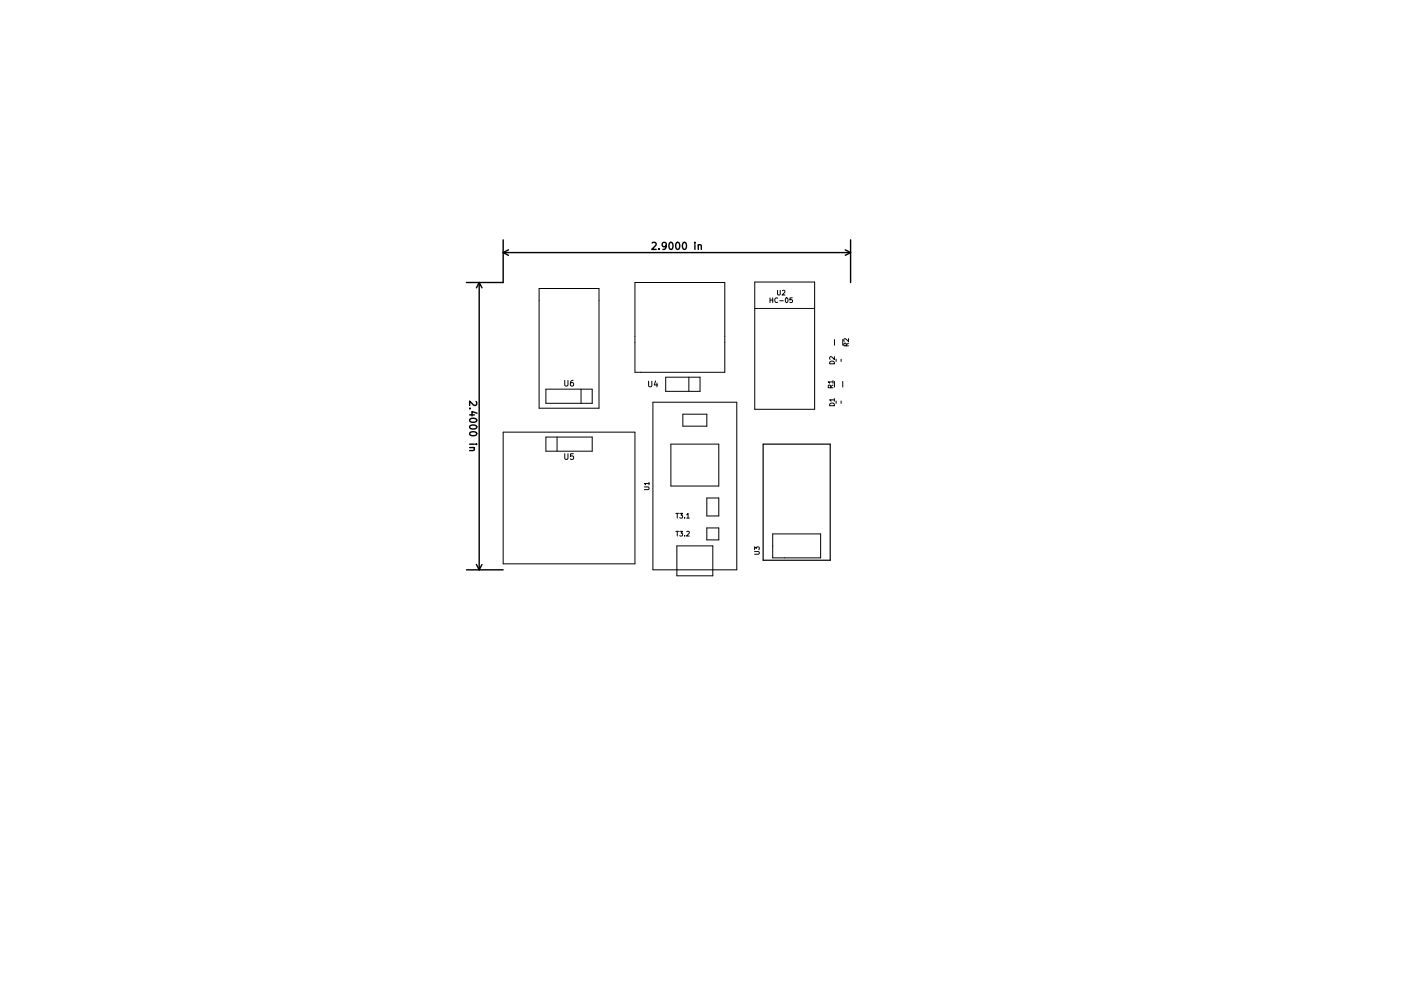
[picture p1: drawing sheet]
<svg xmlns="http://www.w3.org/2000/svg" width="297mm" height="210mm" viewBox="0 0 297 210" stroke-linecap="round" stroke-linejoin="round" font-family="sans-serif">
<g fill="none" stroke="#000" stroke-width=".3">
<path d="M101.6 59.9v61M101.6 59.9l-.6 1.2M101.6 59.9l.6 1.2M106.7 50.9v9h-7.8M106.7 53.6h73.6M106.7 53.6l1.1 .6M107.8 53l-1.1 .6M138.3 51.6l.5-.2 .3 .4-.9 1.1h.9M139.8 52.8v.1M141.3 52.1l-.3 .2h-.5l-.1-.2v-.4l.3-.3 .4 .1 .2 .2a1 1 0 0 1-.5 1.2h-.3M142 51.6l.2-.2a.8 .8 0 0 1 .5 .8 .8 .8 0 0 1-.5 .7l-.4-.6zM143.5 51.5l.1-.1a.8 .8 0 0 1 .5 .8 .8 .8 0 0 1-.5 .7 1 1 0 0 1-.1-1.4z"/>
<path d="M144.8 51.6l.2-.2a.8 .8 0 0 1 .6 .8 .8 .8 0 0 1-.6 .7l-.2-.1-.1-.5zM147.3 51.4v.2M147.3 51.9v1M148 52.1l.3-.2 .3 .1 .1 .9M148 51.9v1M179.2 53l1.1 .6M180.3 50.9v9M180.3 53.6l-1.1 .6M99.6 86.7h.1M99.6 88h1M99.6 94.2h1M99.6 95h1"/>
<path d="M99.6 89a.89 .89 0 0 1 1.5 .2 .85 .85 0 0 1-1.5-.1zM99.6 90.4a.89 .89 0 0 1 1.5 .3 .85 .85 0 0 1-1.5-.2zM99.7 91.7a.81 .81 0 0 1 1.4 .4 .85 .85 0 0 1-1.5-.1zM100.4 95l.2 .2-.1 .3-.9 .1M100.9 85.2l.2 .5-.5 .3-1-.9v.9M100.9 94.2h.2M101.1 87.7l-1-.4v.9M101 119.8l.6 1.1M102.2 119.8l-.6 1.1M98.9 120.9h7.8"/>
</g>
<g fill="none" stroke="#000" stroke-width=".21">
<path d="M134.6 59.9h19.1v19.1h-19.1zM160 59.8h12.7v27h-12.7zM114.3 61.2h12.7v25.4h-12.7zM160 65.4h12.7M163.3 63.2v1M163.3 63.7h.5M163.8 63.2v1M164.9 61.6v.8l.1 .2 .4-.2v-.8M164.9 63.3a.44 .44 0 0 0-.6 .4 .44 .44 0 0 0 .6 .4M165.3 63.8h.8M165.9 61.7l.3-.1 .2 .3-.6 .7h.6M166.6 63.2h.1a.49 .49 0 0 1 .4 .5 .49 .49 0 0 1-.5 .4l-.1-.3z"/>
<path d="M168 63.2h-.5v.5l.4-.1 .1 .5h-.5M176 76.7a.52 .52 0 0 1 .6-.1 .52 .52 0 0 1 .3 .6h-1zM176.9 75.7v.6l-.7-.6-.3 .2 .1 .3M176.9 72v1.2M177.3 76.2v.5M178.3 76.2v.5M178.7 72v1.2M179.4 73.4v-.5h-.4l-.1 .5h1M179.9 71.9v.6l-.7-.6-.3 .1 .1 .4M179.9 72.8l-.5 .3M106.7 91.7h27.9v27.9h-27.9zM115.7 92.7h9.9v3h-9.9z"/>
<path d="M115.7 82.6h9.9v3h-9.9zM118.1 92.7v3M119.7 96.3v.9l.3 .3 .4-.3v-.9M119.7 80.7v1l.3 .2 .4-.2v-1M121.5 80.7l-.3 .1-.2 .2-.1 .7 .3 .2 .4-.1-.1-.6h-.3l-.3 .2M121.6 96.3h-.6l-.1 .5h.6l.1 .6-.2 .1-.5-.1M123.2 82.6v3M137.5 80.9v.9l.2 .3 .5-.3v-.9M138.4 85.3h17.8v35.6h-17.8zM139 80.8l-.3 .9h.8M139.3 81.3v.8M141.1 80h7.3v3h-7.3z"/>
<path d="M142.2 94.2h10.2v8.9h-10.2zM144.8 87.9h5.1v2.5h-5.1zM146 80v3M176 85.6a.52 .52 0 0 1 .6-.1 .52 .52 0 0 1 .3 .6h-1zM176.1 82.3v-.5l-.4-.1-.1 .6h1M176.6 81h-1l.3 .3M176.6 81.7l-.5 .3M176.6 80.7v.6M176.9 84.8h-1l.3 .3M176.9 84.6v.5M176.9 80.9v1.2M177.3 85.1v.5"/>
<path d="M178.3 85.1v.5M178.7 80.9v1.2M136.6 103.3h.8l.2 .2-.2 .4h-.8M137.6 102.6h-1l.3 .3M137.6 102.3v.6M143.3 112.7h.6M143.3 108.9h.6M143.5 115.8h7.6v6.4h-7.6zM143.6 108.9v1M143.6 112.7v1M144.1 112.7h.6l-.3 .4 .3 .1v.4h-.6M144.1 108.9h.6l-.3 .4 .3 .1v.4h-.6"/>
<path d="M145.2 113.6v.1M145.2 109.8v.1M145.6 112.8l.4-.1 .2 .3-.7 .7h.7M145.6 109.2l.3-.3v1M145.6 109.9h.6M149.9 105.7h2.5v3.8h-2.5zM149.9 112h2.5v2.5h-2.5zM160 117h.8l.2 .2-.2 .4h-.8M160 116.6v-.6l.4 .4 .1-.3h.4v.5M163.8 113.3h10.2v5.1h-10.2z"/>
</g>
<path d="M161.8 94.2h14.2v24.7h-14.2z" fill="none" stroke="#000" stroke-width=".25"/>
</svg>
